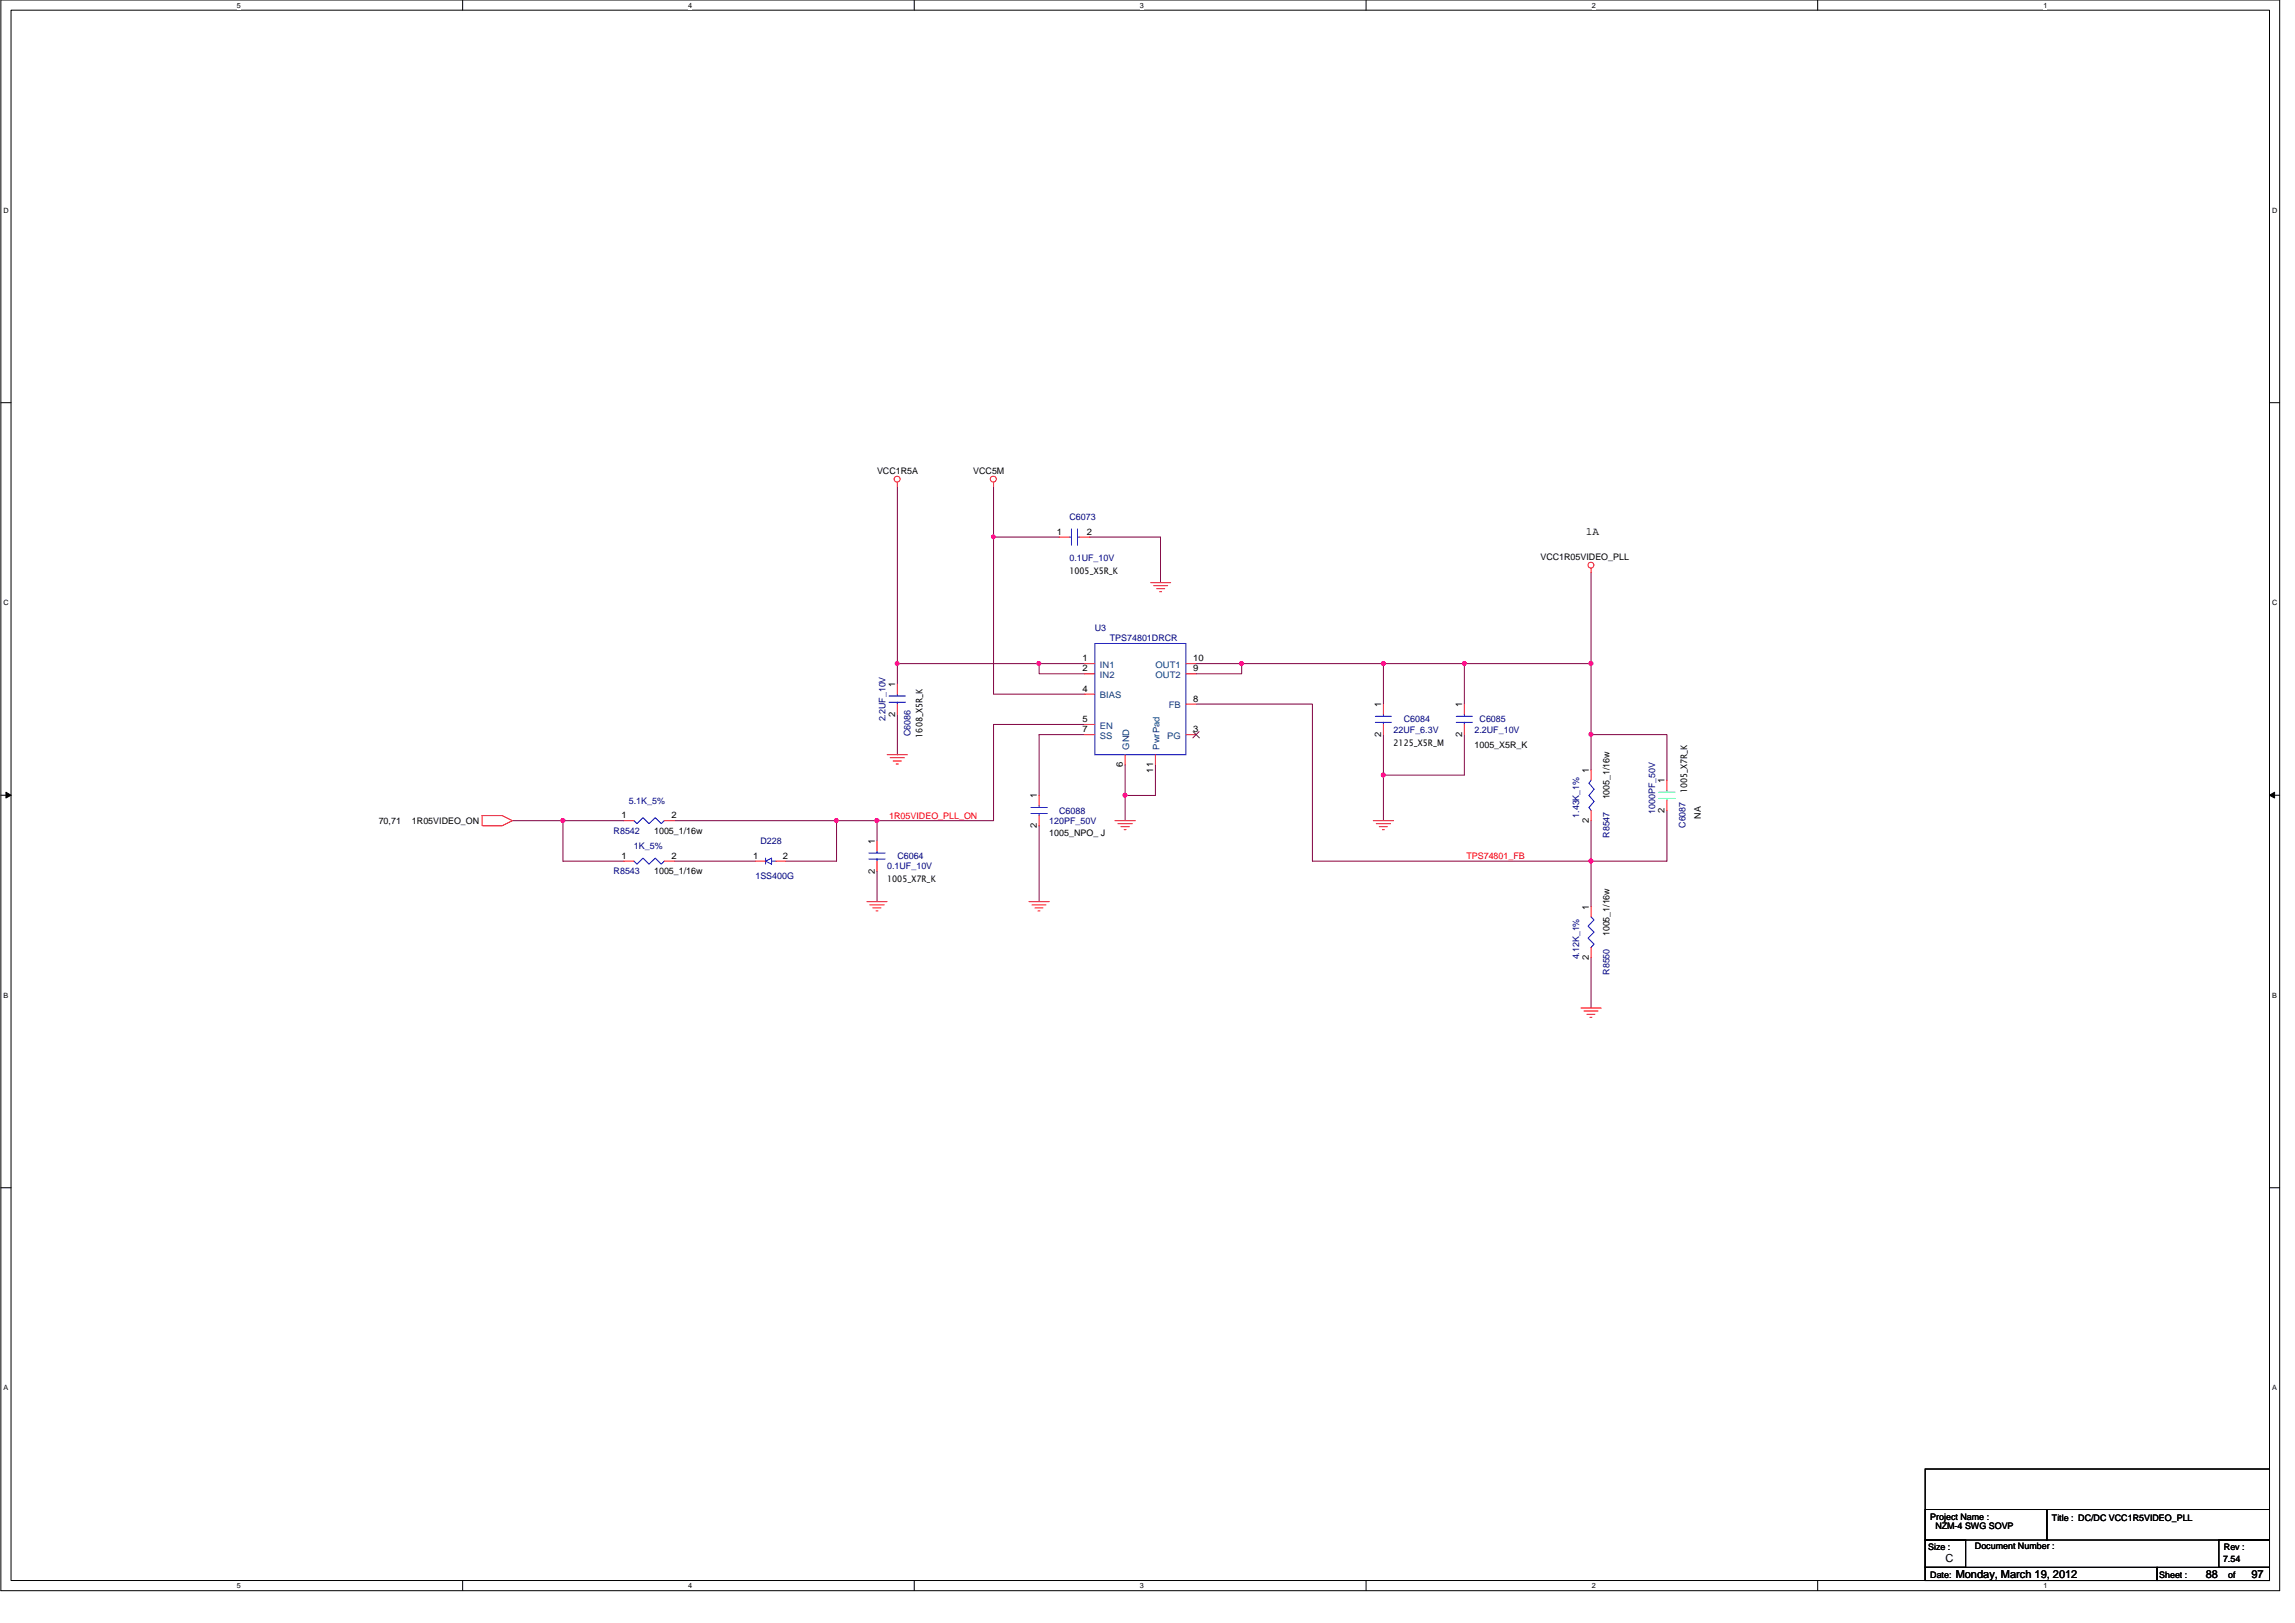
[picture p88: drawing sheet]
<svg xmlns="http://www.w3.org/2000/svg" width="420mm" height="297mm" viewBox="0 0 420 297" stroke-linecap="round" stroke-linejoin="round" font-family="sans-serif">
<defs><g id="words">
<g font-size="2">
<text x="290.4" y="98">1A</text>
<text x="356.2" y="285.8">C</text>
<text x="358" y="288.8">Monday, March 19, 2012</text>
<text x="403.8" y="288.8">88</text>
<text x="412.2" y="288.8">97</text>
</g>
<g font-size="1.7">
<text x="160.6" y="86.8">VCC1R5A</text>
<text x="178.2" y="86.8">VCC5M</text>
<text x="193.5" y="97.9">1</text>
<text x="199" y="97.9">2</text>
<text x="195.8" y="105.1">1005_X5R_K</text>
<text x="282" y="102.5">VCC1R05VIDEO_PLL</text>
<text x="163.9" y="125.7" transform="rotate(-90 163.9 125.7)">1</text>
<text x="198.2" y="121">1</text>
<text x="198.2" y="122.9">2</text>
<text x="218.4" y="121">10</text>
<text x="218.4" y="122.9">9</text>
<text x="163.9" y="131.1" transform="rotate(-90 163.9 131.1)">2</text>
<text x="198.2" y="126.6">4</text>
<text x="218.4" y="128.4">8</text>
<text x="252.8" y="129.4" transform="rotate(-90 252.8 129.4)">1</text>
<text x="267.7" y="129.4" transform="rotate(-90 267.7 129.4)">1</text>
<text x="168.9" y="135" transform="rotate(-90 168.9 135)">1608_X5R_K</text>
<text x="198.2" y="132.2">5</text>
<text x="198.2" y="134">7</text>
<text x="218.4" y="134">3</text>
<text x="252.8" y="134.9" transform="rotate(-90 252.8 134.9)">2</text>
<text x="255.1" y="136.4">2125_X5R_M</text>
<text x="267.7" y="134.9" transform="rotate(-90 267.7 134.9)">2</text>
<text x="269.9" y="136.9">1005_X5R_K</text>
<text x="205.6" y="140.4" transform="rotate(-90 205.6 140.4)">6</text>
<text x="211.1" y="141.4" transform="rotate(-90 211.1 141.4)">11</text>
<text x="290.9" y="141.5" transform="rotate(-90 290.9 141.5)">1</text>
<text x="304.7" y="143.3" transform="rotate(-90 304.7 143.3)">1</text>
<text x="113.8" y="149.8">1</text>
<text x="122.9" y="149.8">2</text>
<text x="189.8" y="146.1" transform="rotate(-90 189.8 146.1)">1</text>
<text x="294.7" y="146.3" transform="rotate(-90 294.7 146.3)">1005_1/16w</text>
<text x="304.7" y="148.8" transform="rotate(-90 304.7 148.8)">2</text>
<text x="308.9" y="145.2" transform="rotate(-90 308.9 145.2)">1005_X7R_K</text>
<text x="311.4" y="149.8" transform="rotate(-90 311.4 149.8)">NA</text>
<text x="69.3" y="150.7">70,71</text>
<text x="75.4" y="150.7">1R05VIDEO_ON</text>
<text x="119.7" y="152.6">1005_1/16w</text>
<text x="160.1" y="154.4" transform="rotate(-90 160.1 154.4)">1</text>
<text x="189.8" y="151.6" transform="rotate(-90 189.8 151.6)">2</text>
<text x="192.1" y="153">1005_NPO_ J</text>
<text x="290.9" y="150.6" transform="rotate(-90 290.9 150.6)">2</text>
<text x="113.8" y="157.2">1</text>
<text x="119.7" y="160">1005_1/16w</text>
<text x="122.9" y="157.2">2</text>
<text x="137.9" y="157.2">1</text>
<text x="143.3" y="157.2">2</text>
<text x="160.1" y="159.9" transform="rotate(-90 160.1 159.9)">2</text>
<text x="162.4" y="161.5">1005_X7R_K</text>
<text x="290.9" y="166.5" transform="rotate(-90 290.9 166.5)">1</text>
<text x="294.7" y="171.3" transform="rotate(-90 294.7 171.3)">1005_1/16w</text>
<text x="290.9" y="175.7" transform="rotate(-90 290.9 175.7)">2</text>
<text x="353.4" y="278.1">Project Name :</text>
<text x="354.3" y="279.8">NZM-4 SWG SOVP</text>
<text x="375.7" y="278.3">Title : DC/DC VCC1R5VIDEO_PLL</text>
<text x="353" y="283.7">Size :</text>
<text x="361.6" y="283.5">Document Number :</text>
<text x="407" y="285.9">7.54</text>
<text x="407.1" y="283.7">Rev :</text>
<text x="353.4" y="288.7">Date:</text>
<text x="395.3" y="288.7">Sheet :</text>
<text x="407.9" y="288.7">of</text>
</g>
<g font-size="1.7" fill="#000080">
<text x="195.8" y="95.1">C6073</text>
<text x="195.8" y="102.7">0.1UF_10V</text>
<text x="200.4" y="115.5">U3</text>
<text x="203.2" y="117.4">TPS74801DRCR</text>
<text x="162.1" y="132" transform="rotate(-90 162.1 132)">2.2UF_10V</text>
<text x="166.7" y="134.8" transform="rotate(-90 166.7 134.8)">C6086</text>
<text x="255.1" y="134.1">22UF_6.3V</text>
<text x="257" y="132.2">C6084</text>
<text x="269.9" y="134.1">2.2UF_10V</text>
<text x="270.9" y="132.2">C6085</text>
<text x="115.1" y="147.1">5.1K_5%</text>
<text x="193.9" y="148.9">C6088</text>
<text x="289.1" y="149.6" transform="rotate(-90 289.1 149.6)">1.43K_1%</text>
<text x="303" y="148.9" transform="rotate(-90 303 148.9)">1000PF_50V</text>
<text x="112.3" y="152.6">R8542</text>
<text x="116.1" y="155.4">1K_5%</text>
<text x="139.2" y="154.5">D228</text>
<text x="192.1" y="150.7">120PF_50V</text>
<text x="294.7" y="153.3" transform="rotate(-90 294.7 153.3)">R8547</text>
<text x="308.6" y="151.5" transform="rotate(-90 308.6 151.5)">C6087</text>
<text x="112.3" y="160">R8543</text>
<text x="138.3" y="161">1SS400G</text>
<text x="162.4" y="159.1">0.1UF_10V</text>
<text x="164.3" y="157.2">C6064</text>
<text x="289.1" y="175.6" transform="rotate(-90 289.1 175.6)">4.12K_1%</text>
<text x="294.7" y="178.4" transform="rotate(-90 294.7 178.4)">R8550</text>
</g>
<g font-size="1.7" fill="#004080">
<text x="201.4" y="122.2">IN1</text>
<text x="201.4" y="124.1">IN2</text>
<text x="211.6" y="122.2">OUT1</text>
<text x="211.6" y="124.1">OUT2</text>
<text x="201.4" y="127.8">BIAS</text>
<text x="214" y="129.6">FB</text>
<text x="201.4" y="133.3">EN</text>
<text x="201.4" y="135.2">SS</text>
<text x="206.7" y="137.2" transform="rotate(-90 206.7 137.2)">GND</text>
<text x="212.3" y="137.2" transform="rotate(-90 212.3 137.2)">PwrPad</text>
<text x="213.7" y="135.2">PG</text>
</g>
<g font-size="1.7" fill="#f00">
<text x="162.8" y="149.8">1R05VIDEO_PLL_ON</text>
<text x="268.5" y="157.2">TPS74801_FB</text>
</g>
<g font-size="1.3">
<text x="43.3" y="1.4">5</text>
<text x="126" y="1.4">4</text>
<text x="208.7" y="1.4">3</text>
<text x="291.4" y="1.4">2</text>
<text x="374.1" y="1.4">1</text>
<text x=".6" y="38.9">D</text>
<text x="416" y="38.9">D</text>
<text x=".6" y="110.8">C</text>
<text x="416" y="110.8">C</text>
<text x=".6" y="182.6">B</text>
<text x="416" y="182.6">B</text>
<text x=".6" y="254.5">A</text>
<text x="416" y="254.5">A</text>
<text x="43.3" y="290.7">5</text>
<text x="126" y="290.7">4</text>
<text x="208.7" y="290.7">3</text>
<text x="291.4" y="290.7">2</text>
<text x="374.1" y="290.7">1</text>
</g>
</g></defs>
<path d="M.2 0h417.2v291.1h-417.2zM2 1.9h413.5v287.4h-413.5z" fill="none" stroke="#000" stroke-width=".18"/>
<g fill="#fff">
<path d="M43.3 .2h.8v1.5h-.8z"/>
<path d="M43.3 289.5h.8v1.5h-.8z"/>
</g>
<path d="M84.7 0v1.9M84.7 289.3v1.8" fill="none" stroke="#000" stroke-width=".18"/>
<g fill="#fff">
<path d="M126 .2h.7v1.5h-.7z"/>
<path d="M126 289.5h.7v1.5h-.7z"/>
</g>
<path d="M167.4 0v1.9M167.4 289.3v1.8" fill="none" stroke="#000" stroke-width=".18"/>
<g fill="#fff">
<path d="M208.7 .2h.7v1.5h-.7z"/>
<path d="M208.7 289.5h.7v1.5h-.7z"/>
</g>
<path d="M250.1 0v1.9M250.1 289.3v1.8" fill="none" stroke="#000" stroke-width=".18"/>
<g fill="#fff">
<path d="M291.4 .2h.7v1.5h-.7z"/>
<path d="M291.4 289.5h.7v1.5h-.7z"/>
</g>
<path d="M332.8 0v1.9M332.8 289.3v1.8" fill="none" stroke="#000" stroke-width=".18"/>
<g fill="#fff">
<path d="M374.1 .2h.7v1.5h-.7z"/>
<path d="M374.1 289.5h.7v1.5h-.7z"/>
<path d="M.6 37.8h1v1.4h-1z"/>
<path d="M416 37.8h.9v1.4h-.9z"/>
<path d="M.6 109.6h1v1.5h-1z"/>
<path d="M416 109.6h.9v1.5h-.9z"/>
</g>
<path d="M.2 73.7h1.8M415.5 73.7h1.9" fill="none" stroke="#000" stroke-width=".18"/>
<g fill="#fff">
<path d="M.6 181.4h.9v1.5h-.9z"/>
<path d="M416 181.4h.8v1.5h-.8z"/>
</g>
<path d="M.2 145.5h1.8M415.5 145.5h1.9" fill="none" stroke="#000" stroke-width=".18"/>
<path d="M1.1 145l.9 .5-.9 .5zM415.5 145.5l.9-.5v1z" fill="#000" stroke="#000" stroke-width=".18"/>
<g fill="#fff">
<path d="M.6 253.3h.8v1.5h-.8z"/>
<path d="M416 253.3h.8v1.5h-.8z"/>
</g>
<path d="M.2 217.4h1.8M415.5 217.4h1.9M352.5 276.3h22.2v5.6h-22.2zM352.5 268.9h63v20.4h-63zM374.7 276.3h40.8v5.6h-40.8zM352.5 281.9h7.4v5h-7.4zM352.5 286.9h42.4v2.4h-42.4zM394.9 286.9h20.6v2.4h-20.6zM406.2 281.9h9.3v5h-9.3z" fill="none" stroke="#000" stroke-width=".18"/>
<g fill="none" stroke="#800040" stroke-width=".18">
<path d="M164.3 89v32.5M181.9 98.3v28.7h16.7M181.9 89v9.3M181.9 98.3h12M199.5 98.3h13v8.3M291.3 104.8v16.7M164.3 130.7v7.4M164.3 121.5v3.7M164.3 121.5h25.9v1.8h8.4M190.2 121.5h8.4M198.6 132.6h-16.7v17.6h-21.3M198.6 134.5h-8.4v11.1"/>
<path d="M206 140v5.6M211.5 140v5.6h-5.5M219 121.5h8.3v1.8h-8.3M219 128.9h21.3v28.7h51M227.3 121.5h26M253.3 134.5v7.4h14.8v-7.4M253.3 121.5v7.4M253.3 121.5h14.8M268.1 121.5v7.4M268.1 121.5h23.2M291.3 121.5v13h13.9v8.3M291.3 134.5v6.4"/>
<path d="M93.8 150.2h9.3M103.1 150.2h11.1M103.1 150.2v7.4h11.1M123.5 150.2h29.7M123.5 157.6h14.8M153.2 150.2v7.4h-9.3M153.2 150.2h7.4M160.6 159.5v5.5M160.6 150.2v3.7M190.2 151.1v13.9M206 145.6v4.6M253.3 141.9v8.3"/>
<path d="M291.3 150.2v7.4M291.3 157.6v8.3M305.2 148.3v9.3h-13.9M291.3 175.2v9.3"/>
</g>
<g fill="#f0f" stroke="#f0f" stroke-width=".18">
<circle cx="253.2" cy="141.8" r=".37"/>
<circle cx="181.8" cy="98.3" r=".34"/>
<circle cx="103" cy="150.2" r=".37"/>
<circle cx="164.2" cy="121.4" r=".35"/>
<circle cx="160.5" cy="150.2" r=".37"/>
<circle cx="268.1" cy="121.4" r=".35"/>
<circle cx="153.1" cy="150.2" r=".35"/>
<circle cx="190.2" cy="121.4" r=".35"/>
<circle cx="206" cy="145.5" r=".36"/>
<circle cx="227.3" cy="121.4" r=".35"/>
<circle cx="253.2" cy="121.4" r=".37"/>
<circle cx="291.3" cy="134.4" r=".36"/>
<circle cx="291.3" cy="121.4" r=".37"/>
<circle cx="291.3" cy="157.6" r=".37"/>
</g>
<g fill="none" stroke="#f00" stroke-width=".18">
<path d="M164.3 88.3v.7M181.9 88.3v.7M193.9 98.3h1.9M197.6 98.3h1.9M210.6 106.6h3.7M211.2 107.2h2.6M211.7 107.7h1.5M212.3 108.3h.4M291.3 104v.8M162.4 138.1h3.7M163 138.7h2.6M163.5 139.3h1.5"/>
<path d="M164.1 139.8h.4M164.3 125.2v1.8M164.3 128.9v1.8M198.6 121.5h1.8M198.6 123.3h1.8M198.6 127h1.8M198.6 132.6h1.8M198.6 134.5h1.8M206 138.1v1.9M211.5 138.1v1.9M217.1 121.5h1.9M217.1 123.3h1.9"/>
<path d="M217.1 134.5h1.9M217.1 128.9h1.9M253.3 128.9v1.8M253.3 132.6v1.9M268.1 128.9v1.8M268.1 132.6v1.9M88.3 149.3h3.6l1.9 .9-1.9 .9h-3.6zM114.2 157.6h1.9M114.2 150.2h1.9M121.6 157.6h1.9M121.6 150.2h1.9M138.3 157.6h1.9"/>
<path d="M142 157.6h1.9M160.6 153.9v1.8M160.6 157.6v1.9M190.2 145.6v1.8M190.2 149.3v1.8M204.1 150.2h3.7M204.7 150.7h2.6M205.2 151.3h1.5M205.8 151.8h.4M251.4 150.2h3.7M252 150.7h2.6M252.5 151.3h1.5"/>
<path d="M253.1 151.8h.3M291.3 140.9v1.9M291.3 148.3v1.9M305.2 142.8v1.9M305.2 146.5v1.8M158.7 165h3.7M159.2 165.6h2.7M159.8 166.2h1.5M160.4 166.7h.3M188.4 165h3.7M188.9 165.6h2.6M189.5 166.2h1.5"/>
<path d="M190 166.7h.4M291.3 165.9v1.9M291.3 173.4v1.8M289.4 184.5h3.7M290 185h2.6M290.5 185.6h1.5M291.1 186.2h.4"/>
<circle cx="164.2" cy="87.7" r=".55"/>
<circle cx="181.9" cy="87.7" r=".55"/>
<circle cx="291.3" cy="103.4" r=".54"/>
</g>
<g fill="none" stroke="#00f" stroke-width=".18">
<path d="M195.8 98.3h.4M196.2 96.8v3M197.3 98.3h.3M197.3 96.8v3M200.4 117.8h16.7v20.3h-16.7zM162.8 128.5h3M162.8 127.4h3M164.3 127v.4M164.3 128.5v.4M251.8 132.2h3M251.8 131.1h3M253.3 130.7v.4"/>
<path d="M253.3 132.2v.4M266.6 131.1h3M266.6 132.2h3M268.1 130.7v.4M268.1 132.2v.4M116.1 157.6l.5 .6 1.1-1.1 1.1 1.1 1.2-1.1 1.1 1.1 .5-.6M116.1 150.2l.5 .5 1.1-1.1 1.1 1.1 1.2-1.1 1.1 1.1 .5-.5M140.2 157.6l1.1-.5v1.1zM140.2 157.1v1.1M141.3 157.6h.7M159.1 157.2h2.9M159.1 156.1h2.9"/>
<path d="M160.6 155.7v.4M160.6 157.2v.4M188.8 147.8h2.9M188.8 148.9h2.9M190.2 147.4v.4M190.2 148.9v.4M291.3 142.8l-.4 .5 .9 1.1-.9 1.2 .9 1.1-.9 1.1 .4 .5M291.3 167.8l.5 .6-1.1 1.1 1.1 1.1-1.1 1.1 1.1 1.1-.5 .6"/>
</g>
<path d="M218.4 133.9l1.2 1.1M219.5 133.9l-1.1 1.1" fill="none" stroke="#804000" stroke-width=".18"/>
<path d="M303.7 146.1h3M303.7 145h3M305.2 144.7v.3M305.2 146.1v.4" fill="none" stroke="#00ff80" stroke-width=".18"/>
<use href="#words"/>
</svg>
